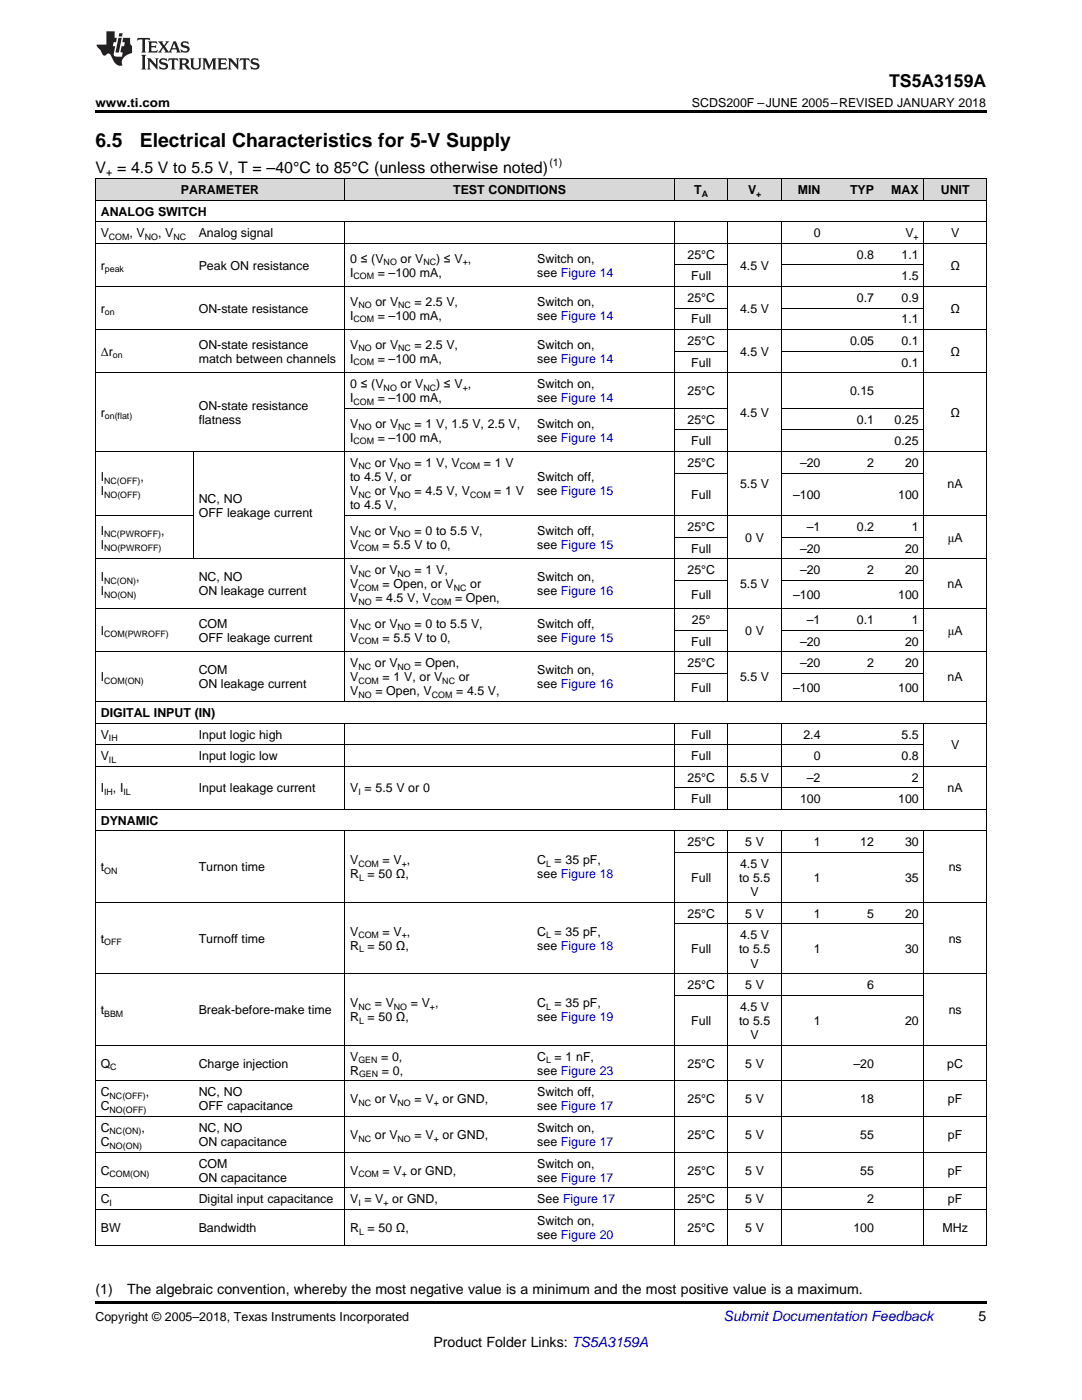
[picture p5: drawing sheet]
<svg xmlns="http://www.w3.org/2000/svg" width="216mm" height="279mm" viewBox="0 0 216 279" stroke-linecap="round" stroke-linejoin="round" font-family="sans-serif">
<defs><g id="words">
<g font-size="3.9">
<text x="19" y="29.3">6.5</text>
<text x="27.9" y="29.3">Electrical Characteristics for 5-V Supply</text>
</g>
<text font-size="3.5" x="177.4" y="17.3">TS5A3159A</text>
<text font-size="3.2" x="19" y="34.4">V = 4.5 V to 5.5 V, T = –40°C to 85°C (unless otherwise noted)</text>
<g font-size="2.8">
<text x="19" y="258.2">(1)</text>
<text x="25.4" y="258.2">The algebraic convention, whereby the most negative value is a minimum and the most positive value is a maximum.</text>
<text x="195.3" y="263.6">5</text>
<text x="86.5" y="268.9">Product Folder Links: TS5A3159A</text>
</g>
<text font-size="2.8" fill="#0000c8" x="144.4" y="263.6">Submit Documentation Feedback</text>
<g font-size="2.5">
<text x="19" y="21.4">www.ti.com</text>
<text x="138.1" y="21.4">SCDS200F –JUNE 2005–REVISED JANUARY 2018</text>
<text x="36.1" y="38.7">PARAMETER</text>
<text x="90.4" y="38.7">TEST CONDITIONS</text>
<text x="138.5" y="38.7">T</text>
<text x="149.3" y="38.7">V</text>
<text x="159.2" y="38.7">MIN</text>
<text x="169.6" y="38.7">TYP</text>
<text x="177.8" y="38.7">MAX</text>
<text x="187.7" y="38.7">UNIT</text>
<text x="20.1" y="43">ANALOG SWITCH</text>
<text x="20.1" y="47.3">V</text>
<text x="25.8" y="47.3">, V</text>
<text x="31.5" y="47.3">, V</text>
<text x="39.7" y="47.3">Analog signal</text>
<text x="162.4" y="47.3">0</text>
<text x="180.7" y="47.3">V</text>
<text x="189.8" y="47.3">V</text>
<text x="20.1" y="53.8">r</text>
<text x="39.7" y="53.8">Peak ON resistance</text>
<text x="69.9" y="52.4">0 ≤ (V</text>
<text x="79.9" y="52.4">or V</text>
<text x="87" y="52.4">) ≤ V ,</text>
<text x="107.2" y="52.4">Switch on,</text>
<text x="137.2" y="51.6">25°C</text>
<text x="147.7" y="53.8">4.5 V</text>
<text x="171" y="51.6">0.8</text>
<text x="179.9" y="51.6">1.1</text>
<text x="189.7" y="53.8">Ω</text>
<text x="69.9" y="55.2">I</text>
<text x="75.4" y="55.2">= –100 mA,</text>
<text x="107.2" y="55.2">see Figure 14</text>
<text x="137.9" y="56">Full</text>
<text x="179.9" y="56">1.5</text>
<text x="20.1" y="62.4">r</text>
<text x="39.7" y="62.4">ON-state resistance</text>
<text x="69.9" y="61">V</text>
<text x="69.9" y="63.8">I</text>
<text x="74.9" y="61">or V</text>
<text x="75.4" y="63.8">= –100 mA,</text>
<text x="82.7" y="61">= 2.5 V,</text>
<text x="107.2" y="61">Switch on,</text>
<text x="107.2" y="63.8">see Figure 14</text>
<text x="137.2" y="60.3">25°C</text>
<text x="137.9" y="64.6">Full</text>
<text x="147.7" y="62.4">4.5 V</text>
<text x="171" y="60.3">0.7</text>
<text x="179.9" y="60.3">0.9</text>
<text x="179.9" y="64.6">1.1</text>
<text x="189.7" y="62.4">Ω</text>
<text x="20.1" y="71">Δr</text>
<text x="39.7" y="69.6">ON-state resistance</text>
<text x="69.9" y="69.6">V</text>
<text x="74.9" y="69.6">or V</text>
<text x="82.7" y="69.6">= 2.5 V,</text>
<text x="107.2" y="69.6">Switch on,</text>
<text x="137.2" y="68.9">25°C</text>
<text x="147.7" y="71">4.5 V</text>
<text x="169.6" y="68.9">0.05</text>
<text x="179.9" y="68.9">0.1</text>
<text x="189.7" y="71">Ω</text>
<text x="39.7" y="72.4">match between channels</text>
<text x="69.9" y="72.4">I</text>
<text x="69.9" y="77.5">0 ≤ (V</text>
<text x="75.4" y="72.4">= –100 mA,</text>
<text x="79.9" y="77.5">or V</text>
<text x="87" y="77.5">) ≤ V ,</text>
<text x="107.2" y="72.4">see Figure 14</text>
<text x="107.2" y="77.5">Switch on,</text>
<text x="137.9" y="73.2">Full</text>
<text x="179.9" y="73.2">0.1</text>
<text x="20.1" y="83.2">r</text>
<text x="39.7" y="81.8">ON-state resistance</text>
<text x="69.9" y="80.3">I</text>
<text x="75.4" y="80.3">= –100 mA,</text>
<text x="107.2" y="80.3">see Figure 14</text>
<text x="137.2" y="78.9">25°C</text>
<text x="147.7" y="83.2">4.5 V</text>
<text x="169.6" y="78.9">0.15</text>
<text x="189.7" y="83.2">Ω</text>
<text x="39.7" y="84.6">flatness</text>
<text x="69.9" y="85.3">V</text>
<text x="69.9" y="88.2">I</text>
<text x="74.9" y="85.3">or V</text>
<text x="75.4" y="88.2">= –100 mA,</text>
<text x="82.7" y="85.3">= 1 V, 1.5 V, 2.5 V,</text>
<text x="107.2" y="85.3">Switch on,</text>
<text x="107.2" y="88.2">see Figure 14</text>
<text x="137.2" y="84.6">25°C</text>
<text x="137.9" y="88.9">Full</text>
<text x="171" y="84.6">0.1</text>
<text x="178.5" y="84.6">0.25</text>
<text x="178.5" y="88.9">0.25</text>
<text x="69.9" y="93.2">V</text>
<text x="74.8" y="93.2">or V</text>
<text x="82.7" y="93.2">= 1 V, V</text>
<text x="96.6" y="93.2">= 1 V</text>
<text x="137.2" y="93.2">25°C</text>
<text x="159.6" y="93.2">–20</text>
<text x="173" y="93.2">2</text>
<text x="180.6" y="93.2">20</text>
<text x="20.1" y="96">I</text>
<text x="20.1" y="98.8">I</text>
<text x="28" y="96">,</text>
<text x="39.7" y="100.3">NC, NO</text>
<text x="69.9" y="96">to 4.5 V, or</text>
<text x="69.9" y="98.8">V</text>
<text x="69.9" y="101.7">to 4.5 V,</text>
<text x="74.8" y="98.8">or V</text>
<text x="82.7" y="98.8">= 4.5 V, V</text>
<text x="98.6" y="98.8">= 1 V</text>
<text x="107.2" y="96">Switch off,</text>
<text x="107.2" y="98.8">see Figure 15</text>
<text x="137.9" y="99.6">Full</text>
<text x="147.7" y="97.4">5.5 V</text>
<text x="158.3" y="99.6">–100</text>
<text x="179.2" y="99.6">100</text>
<text x="189.1" y="97.4">nA</text>
<text x="20.1" y="106.7">I</text>
<text x="32.1" y="106.7">,</text>
<text x="39.7" y="103.2">OFF leakage current</text>
<text x="69.9" y="106.7">V</text>
<text x="74.8" y="106.7">or V</text>
<text x="82.7" y="106.7">= 0 to 5.5 V,</text>
<text x="107.2" y="106.7">Switch off,</text>
<text x="137.2" y="106">25°C</text>
<text x="161" y="106">–1</text>
<text x="171" y="106">0.2</text>
<text x="182" y="106">1</text>
<text x="20.1" y="109.5">I</text>
<text x="69.9" y="109.5">V</text>
<text x="76.3" y="109.5">= 5.5 V to 0,</text>
<text x="107.2" y="109.5">see Figure 15</text>
<text x="137.9" y="110.3">Full</text>
<text x="148.7" y="108.1">0 V</text>
<text x="159.6" y="110.3">–20</text>
<text x="180.6" y="110.3">20</text>
<text x="189.1" y="108.1">μA</text>
<text x="20.1" y="116">I</text>
<text x="20.1" y="118.8">I</text>
<text x="27.1" y="116">,</text>
<text x="39.7" y="116">NC, NO</text>
<text x="39.7" y="118.8">ON leakage current</text>
<text x="69.9" y="114.6">V</text>
<text x="69.9" y="117.4">V</text>
<text x="74.8" y="114.6">or V</text>
<text x="76.3" y="117.4">= Open, or V</text>
<text x="82.7" y="114.6">= 1 V,</text>
<text x="93.8" y="117.4">or</text>
<text x="107.2" y="116">Switch on,</text>
<text x="107.2" y="118.8">see Figure 16</text>
<text x="137.2" y="114.6">25°C</text>
<text x="137.9" y="119.6">Full</text>
<text x="147.7" y="117.4">5.5 V</text>
<text x="158.3" y="119.6">–100</text>
<text x="159.6" y="114.6">–20</text>
<text x="173" y="114.6">2</text>
<text x="179.2" y="119.6">100</text>
<text x="180.6" y="114.6">20</text>
<text x="189.1" y="117.4">nA</text>
<text x="39.7" y="125.3">COM</text>
<text x="69.9" y="120.2">V</text>
<text x="69.9" y="125.3">V</text>
<text x="74.8" y="125.3">or V</text>
<text x="74.9" y="120.2">= 4.5 V, V</text>
<text x="82.7" y="125.3">= 0 to 5.5 V,</text>
<text x="90.8" y="120.2">= Open,</text>
<text x="107.2" y="125.3">Switch off,</text>
<text x="138.1" y="124.5">25°</text>
<text x="161" y="124.5">–1</text>
<text x="171" y="124.5">0.1</text>
<text x="182" y="124.5">1</text>
<text x="20.1" y="126.7">I</text>
<text x="39.7" y="128.1">OFF leakage current</text>
<text x="69.9" y="128.1">V</text>
<text x="76.3" y="128.1">= 5.5 V to 0,</text>
<text x="107.2" y="128.1">see Figure 15</text>
<text x="137.9" y="128.8">Full</text>
<text x="148.7" y="126.7">0 V</text>
<text x="159.6" y="128.8">–20</text>
<text x="180.6" y="128.8">20</text>
<text x="189.1" y="126.7">μA</text>
<text x="20.1" y="136">I</text>
<text x="39.7" y="134.5">COM</text>
<text x="39.7" y="137.4">ON leakage current</text>
<text x="69.9" y="133.1">V</text>
<text x="69.9" y="136">V</text>
<text x="74.8" y="133.1">or V</text>
<text x="76.3" y="136">= 1 V, or V</text>
<text x="82.7" y="133.1">= Open,</text>
<text x="91.5" y="136">or</text>
<text x="107.2" y="134.5">Switch on,</text>
<text x="107.2" y="137.4">see Figure 16</text>
<text x="137.2" y="133.1">25°C</text>
<text x="147.7" y="136">5.5 V</text>
<text x="159.6" y="133.1">–20</text>
<text x="173" y="133.1">2</text>
<text x="180.6" y="133.1">20</text>
<text x="189.1" y="136">nA</text>
<text x="20.1" y="143.1">DIGITAL INPUT (IN)</text>
<text x="69.9" y="138.8">V</text>
<text x="74.9" y="138.8">= Open, V</text>
<text x="91" y="138.8">= 4.5 V,</text>
<text x="137.9" y="138.1">Full</text>
<text x="158.3" y="138.1">–100</text>
<text x="179.2" y="138.1">100</text>
<text x="20.1" y="147.4">V</text>
<text x="39.7" y="147.4">Input logic high</text>
<text x="137.9" y="147.4">Full</text>
<text x="160.3" y="147.4">2.4</text>
<text x="179.9" y="147.4">5.5</text>
<text x="189.8" y="149.5">V</text>
<text x="20.1" y="151.7">V</text>
<text x="39.7" y="151.7">Input logic low</text>
<text x="137.2" y="156">25°C</text>
<text x="137.9" y="151.7">Full</text>
<text x="147.7" y="156">5.5 V</text>
<text x="161" y="156">–2</text>
<text x="162.4" y="151.7">0</text>
<text x="179.9" y="151.7">0.8</text>
<text x="182" y="156">2</text>
<text x="20.1" y="158.2">I</text>
<text x="22.5" y="158.2">, I</text>
<text x="39.7" y="158.2">Input leakage current</text>
<text x="69.9" y="158.2">V = 5.5 V or 0</text>
<text x="137.9" y="160.3">Full</text>
<text x="159.6" y="160.3">100</text>
<text x="179.2" y="160.3">100</text>
<text x="189.1" y="158.2">nA</text>
<text x="20.1" y="164.6">DYNAMIC</text>
<text x="20.1" y="173.9">t</text>
<text x="39.7" y="173.9">Turnon time</text>
<text x="69.9" y="172.5">V</text>
<text x="76.3" y="172.5">= V ,</text>
<text x="107.2" y="172.5">C = 35 pF,</text>
<text x="137.2" y="168.9">25°C</text>
<text x="147.7" y="173.2">4.5 V</text>
<text x="148.7" y="168.9">5 V</text>
<text x="162.4" y="168.9">1</text>
<text x="171.7" y="168.9">12</text>
<text x="180.6" y="168.9">30</text>
<text x="189.3" y="173.9">ns</text>
<text x="69.9" y="175.3">R = 50 Ω,</text>
<text x="107.2" y="175.3">see Figure 18</text>
<text x="137.9" y="176">Full</text>
<text x="147.5" y="176">to 5.5</text>
<text x="149.8" y="178.9">V</text>
<text x="162.4" y="176">1</text>
<text x="180.6" y="176">35</text>
<text x="137.2" y="183.2">25°C</text>
<text x="148.7" y="183.2">5 V</text>
<text x="162.4" y="183.2">1</text>
<text x="173" y="183.2">5</text>
<text x="180.6" y="183.2">20</text>
<text x="20.1" y="188.1">t</text>
<text x="39.7" y="188.1">Turnoff time</text>
<text x="69.9" y="186.7">V</text>
<text x="69.9" y="189.5">R = 50 Ω,</text>
<text x="76.3" y="186.7">= V ,</text>
<text x="107.2" y="186.7">C = 35 pF,</text>
<text x="107.2" y="189.5">see Figure 18</text>
<text x="137.9" y="190.3">Full</text>
<text x="147.5" y="190.3">to 5.5</text>
<text x="147.7" y="187.5">4.5 V</text>
<text x="162.4" y="190.3">1</text>
<text x="180.6" y="190.3">30</text>
<text x="189.3" y="188.1">ns</text>
<text x="137.2" y="197.4">25°C</text>
<text x="148.7" y="197.4">5 V</text>
<text x="149.8" y="193.1">V</text>
<text x="173" y="197.4">6</text>
<text x="20.1" y="202.4">t</text>
<text x="39.7" y="202.4">Break-before-make time</text>
<text x="69.9" y="201">V</text>
<text x="69.9" y="203.8">R = 50 Ω,</text>
<text x="74.8" y="201">= V</text>
<text x="82" y="201">= V ,</text>
<text x="107.2" y="201">C = 35 pF,</text>
<text x="107.2" y="203.8">see Figure 19</text>
<text x="147.7" y="201.7">4.5 V</text>
<text x="189.3" y="202.4">ns</text>
<text x="137.9" y="204.5">Full</text>
<text x="147.5" y="204.5">to 5.5</text>
<text x="149.8" y="207.4">V</text>
<text x="162.4" y="204.5">1</text>
<text x="180.6" y="204.5">20</text>
<text x="20.1" y="213.1">Q</text>
<text x="39.7" y="213.1">Charge injection</text>
<text x="69.9" y="211.7">V</text>
<text x="69.9" y="214.5">R</text>
<text x="76.1" y="211.7">= 0,</text>
<text x="76.2" y="214.5">= 0,</text>
<text x="107.2" y="211.7">C = 1 nF,</text>
<text x="107.2" y="214.5">see Figure 23</text>
<text x="137.2" y="213.1">25°C</text>
<text x="148.7" y="213.1">5 V</text>
<text x="170.3" y="213.1">–20</text>
<text x="189" y="213.1">pC</text>
<text x="20.1" y="218.8">C</text>
<text x="20.1" y="221.6">C</text>
<text x="29.1" y="218.8">,</text>
<text x="39.7" y="218.8">NC, NO</text>
<text x="39.7" y="221.6">OFF capacitance</text>
<text x="69.9" y="220.2">V</text>
<text x="74.8" y="220.2">or V</text>
<text x="82.7" y="220.2">= V</text>
<text x="88.3" y="220.2">or GND,</text>
<text x="107.2" y="218.8">Switch off,</text>
<text x="107.2" y="221.6">see Figure 17</text>
<text x="137.2" y="220.2">25°C</text>
<text x="148.7" y="220.2">5 V</text>
<text x="171.7" y="220.2">18</text>
<text x="189.2" y="220.2">pF</text>
<text x="20.1" y="225.9">C</text>
<text x="28.2" y="225.9">,</text>
<text x="39.7" y="225.9">NC, NO</text>
<text x="69.9" y="227.3">V</text>
<text x="74.8" y="227.3">or V</text>
<text x="82.7" y="227.3">= V</text>
<text x="88.3" y="227.3">or GND,</text>
<text x="107.2" y="225.9">Switch on,</text>
<text x="137.2" y="227.3">25°C</text>
<text x="148.7" y="227.3">5 V</text>
<text x="171.7" y="227.3">55</text>
<text x="189.2" y="227.3">pF</text>
<text x="20.1" y="228.7">C</text>
<text x="39.7" y="228.7">ON capacitance</text>
<text x="39.7" y="233">COM</text>
<text x="107.2" y="228.7">see Figure 17</text>
<text x="107.2" y="233">Switch on,</text>
<text x="20.1" y="234.5">C</text>
<text x="39.7" y="235.9">ON capacitance</text>
<text x="69.9" y="234.5">V</text>
<text x="76.3" y="234.5">= V</text>
<text x="81.9" y="234.5">or GND,</text>
<text x="107.2" y="235.9">see Figure 17</text>
<text x="137.2" y="234.5">25°C</text>
<text x="148.7" y="234.5">5 V</text>
<text x="171.7" y="234.5">55</text>
<text x="189.2" y="234.5">pF</text>
<text x="20.1" y="240.2">C</text>
<text x="20.1" y="245.9">BW</text>
<text x="39.7" y="240.2">Digital input capacitance</text>
<text x="39.7" y="245.9">Bandwidth</text>
<text x="69.9" y="240.2">V = V</text>
<text x="69.9" y="245.9">R = 50 Ω,</text>
<text x="78.3" y="240.2">or GND,</text>
<text x="107.2" y="240.2">See Figure 17</text>
<text x="107.2" y="244.5">Switch on,</text>
<text x="137.2" y="240.2">25°C</text>
<text x="137.2" y="245.9">25°C</text>
<text x="148.7" y="240.2">5 V</text>
<text x="148.7" y="245.9">5 V</text>
<text x="170.3" y="245.9">100</text>
<text x="173" y="240.2">2</text>
<text x="188.1" y="245.9">MHz</text>
<text x="189.2" y="240.2">pF</text>
<text x="107.2" y="247.3">see Figure 20</text>
<text x="19" y="263.6">Copyright © 2005–2018, Texas Instruments Incorporated</text>
</g>
<g font-size="2.1">
<text x="21.2" y="35.1">+</text>
<text x="109.6" y="33.2">(1)</text>
</g>
<g font-size="1.8">
<text x="140" y="39.2">A</text>
<text x="150.9" y="39.2">+</text>
<text x="21.7" y="47.8">COM</text>
<text x="28.9" y="47.8">NO</text>
<text x="34.6" y="47.8">NC</text>
<text x="182.3" y="47.8">+</text>
<text x="76.6" y="52.9">NO</text>
<text x="84.5" y="52.9">NC</text>
<text x="92.3" y="52.9">+</text>
<text x="20.9" y="54.3">peak</text>
<text x="70.6" y="55.7">COM</text>
<text x="20.9" y="62.9">on</text>
<text x="70.6" y="64.3">COM</text>
<text x="71.5" y="61.5">NO</text>
<text x="79.4" y="61.5">NC</text>
<text x="22.5" y="71.5">on</text>
<text x="71.5" y="70.1">NO</text>
<text x="79.4" y="70.1">NC</text>
<text x="70.6" y="72.9">COM</text>
<text x="76.6" y="78">NO</text>
<text x="84.5" y="78">NC</text>
<text x="92.3" y="78">+</text>
<text x="20.9" y="83.7">on(flat)</text>
<text x="70.6" y="80.8">COM</text>
<text x="70.6" y="88.7">COM</text>
<text x="71.5" y="85.8">NO</text>
<text x="79.4" y="85.8">NC</text>
<text x="71.5" y="93.7">NC</text>
<text x="79.3" y="93.7">NO</text>
<text x="91.7" y="93.7">COM</text>
<text x="20.8" y="96.5">NC(OFF)</text>
<text x="20.8" y="99.3">NO(OFF)</text>
<text x="71.5" y="99.3">NC</text>
<text x="79.3" y="99.3">NO</text>
<text x="93.8" y="99.3">COM</text>
<text x="20.8" y="107.2">NC(PWROFF)</text>
<text x="71.5" y="107.2">NC</text>
<text x="79.3" y="107.2">NO</text>
<text x="20.8" y="110">NO(PWROFF)</text>
<text x="71.5" y="110">COM</text>
<text x="20.8" y="116.5">NC(ON)</text>
<text x="20.8" y="119.3">NO(ON)</text>
<text x="71.5" y="115.1">NC</text>
<text x="71.5" y="117.9">COM</text>
<text x="79.3" y="115.1">NO</text>
<text x="90.6" y="117.9">NC</text>
<text x="71.5" y="120.7">NO</text>
<text x="71.5" y="125.8">NC</text>
<text x="79.3" y="125.8">NO</text>
<text x="86" y="120.7">COM</text>
<text x="20.8" y="127.2">COM(PWROFF)</text>
<text x="71.5" y="128.6">COM</text>
<text x="20.8" y="136.5">COM(ON)</text>
<text x="71.5" y="133.6">NC</text>
<text x="71.5" y="136.5">COM</text>
<text x="79.3" y="133.6">NO</text>
<text x="88.3" y="136.5">NC</text>
<text x="71.5" y="139.3">NO</text>
<text x="86.2" y="139.3">COM</text>
<text x="21.7" y="147.9">IH</text>
<text x="21.7" y="152.2">IL</text>
<text x="20.8" y="158.6">IH</text>
<text x="24.6" y="158.6">IL</text>
<text x="71.5" y="158.6">I</text>
<text x="71.5" y="173">COM</text>
<text x="80.2" y="173">+</text>
<text x="109" y="173">L</text>
<text x="20.8" y="174.4">ON</text>
<text x="71.6" y="175.8">L</text>
<text x="20.8" y="188.6">OFF</text>
<text x="71.5" y="187.2">COM</text>
<text x="71.6" y="190">L</text>
<text x="80.2" y="187.2">+</text>
<text x="109" y="187.2">L</text>
<text x="20.8" y="202.9">BBM</text>
<text x="71.5" y="201.5">NC</text>
<text x="78.6" y="201.5">NO</text>
<text x="85.8" y="201.5">+</text>
<text x="109" y="201.5">L</text>
<text x="71.6" y="204.3">L</text>
<text x="22" y="213.6">C</text>
<text x="71.5" y="212.2">GEN</text>
<text x="71.6" y="215">GEN</text>
<text x="109" y="212.2">L</text>
<text x="21.9" y="219.3">NC(OFF)</text>
<text x="71.5" y="220.7">NC</text>
<text x="79.3" y="220.7">NO</text>
<text x="86.5" y="220.7">+</text>
<text x="21.9" y="222.1">NO(OFF)</text>
<text x="21.9" y="226.4">NC(ON)</text>
<text x="71.5" y="227.8">NC</text>
<text x="79.3" y="227.8">NO</text>
<text x="86.5" y="227.8">+</text>
<text x="21.9" y="229.2">NO(ON)</text>
<text x="21.9" y="234.9">COM(ON)</text>
<text x="71.5" y="234.9">COM</text>
<text x="80.2" y="234.9">+</text>
<text x="21.9" y="240.7">I</text>
<text x="71.5" y="240.7">I</text>
<text x="76.5" y="240.7">+</text>
<text x="71.6" y="246.4">L</text>
</g>
</g></defs>
<g fill="#d8d8d8">
<path d="M19 35.7h19.6v4.3h-19.6z"/>
<path d="M38.6 35.7h30.2v4.3h-30.2z"/>
<path d="M68.8 35.7h19.6v4.3h-19.6z"/>
<path d="M88.4 35.7h17.8v4.3h-17.8z"/>
<path d="M106.2 35.7h28.4v4.3h-28.4z"/>
<path d="M134.6 35.7h10.7v4.3h-10.7z"/>
<path d="M145.3 35.7h10.6v4.3h-10.6z"/>
<path d="M155.9 35.7h8.9v4.3h-8.9z"/>
<path d="M164.8 35.7h10.7v4.3h-10.7z"/>
<path d="M175.5 35.7h8.9v4.3h-8.9z"/>
<path d="M184.4 35.7h12.4v4.3h-12.4z"/>
</g>
<path d="M19 22h177.8v.5h-177.8zM19 259.7h177.8v.5h-177.8z" fill="#000"/>
<g fill="none" stroke="#000" stroke-width=".2">
<path d="M19 35.6l177.8 .1v212.9M19 40h177.8M19.1 35.7v212.9M68.8 35.7v4.3M134.6 35.7v4.3M145.2 35.7v4.3M155.9 35.7v4.3M184.3 35.7v4.3M19 57.2h177.8M19 48.6h177.8M19 44.3h177.8M68.8 44.3v95.8"/>
<path d="M134.6 44.3v95.8M134.6 52.9h10.7M145.2 44.3v95.8M155.9 44.3v95.8M155.9 52.9h28.5M184.3 44.3v95.8M19 74.4h177.8M19 65.8h177.8M134.6 70.1h10.7M134.6 61.5h10.7M155.9 70.1h28.5M155.9 61.5h28.5"/>
<path d="M19 90.1h177.8M38.5 90.1v21.4M68.8 81.5h76.5M134.6 94.4h10.7M134.6 85.8h10.7M155.9 94.4h28.5M155.9 85.8h28.5M155.9 81.5h28.5M19 111.5h177.8M19 102.9h19.6M68.8 102.9h128M134.6 115.8h10.7"/>
<path d="M134.6 107.2h10.7M155.9 115.8h28.5M155.9 107.2h28.5M19 140h177.8M19 130.1h177.8M19 121.4h177.8M134.6 134.4h10.7M134.6 125.7h10.7M155.9 134.4h28.5M155.9 125.7h28.5M19 152.9h177.8M19 148.6h165.4"/>
<path d="M19 144.3h177.8M68.8 144.3v17.3M134.6 144.3v17.3M134.6 157.2h49.8M145.2 144.3v17.3M155.9 144.3v17.3M184.3 144.3v17.3M19 165.8h177.8M19 161.5h177.8M68.8 165.8v82.8M134.6 165.8v82.8M134.6 170.1h49.8"/>
<path d="M145.2 165.8v82.8M155.9 165.8v82.8M184.3 165.8v82.8M19 194.3h177.8M19 180.1h177.8M134.6 198.6h49.8M134.6 184.4h49.8M19 215.7h177.8M19 208.6h177.8M19 237.1h177.8M19 230h177.8M19 222.8h177.8"/>
<path d="M19 248.5h177.8M19 241.4h177.8"/>
</g>
<g fill="#231f20">
<path d="M27.5 7.6l-.1 .5 .4-.2h.6v.1v2.1l-.2 .4h1l-.3-.4v-2.1l.1-.1h.5l.5 .2-.2-.5zM29.5 8.3l.2 .3v1.5l-.2 .4h1.8l.2-.6a1.04 1.04 0 0 1-1.3 .2v-.7h.6l.3 .2v-.6l-.3 .2h-.6v-.6l.8-.1 .4 .3-.2-.5zM31.5 8.3l.9 1.1-.9 1.1h.8l-.2-.2 .5-.7 .4 .7-.2 .2h1.5l-.1-.2 .1-.4h.9l.1 .4-.2 .2h1l-.3-.3-.7-1.9h-.5l-.9 2-.8-1 .9-1h-.8l.1 .3-.3 .5-.4-.6 .2-.2zM34.7 8.6l.4 1h-.7zM36.3 8.4a.63 .63 0 0 0-.2 .7 .63 .63 0 0 0 .6 .4l.6 .2 .1 .2a.75 .75 0 0 1-.7 .4 .75 .75 0 0 1-.6-.5l.1 .7 .1-.1a1.11 1.11 0 0 0 1.5-.6 1.13 1.13 0 0 0-1.2-.8l-.1-.4a1.04 1.04 0 0 1 1.2 .2l-.2-.5-.1 .1-.5-.2zM28.2 10.9l.2 .4v2.2l-.2 .4h1l-.3-.4v-2.2l.3-.4zM29.3 11.6l.3 .4v1.5l-.3 .4h.8l-.2-.4v-1.3l1.5 1.7v-1.9l.2-.4h-.7l.2 .4v.9l-1.1-1.3zM32 11.8a.62 .62 0 0 0-.2 .7 .62 .62 0 0 0 .6 .4l.6 .1 .1 .3a.76 .76 0 0 1-.7 .3 .76 .76 0 0 1-.6-.4l.1 .7 .1-.1a1.11 1.11 0 0 0 1.5-.6 1.13 1.13 0 0 0-1.2-.8l-.1-.4a1.04 1.04 0 0 1 1.2 .2l-.2-.6-.1 .1-.5-.1zM33.7 11.6l-.2 .6a.61 .61 0 0 1 .8-.3v1.6l-.2 .4h.9l-.2-.4v-1.6a.63 .63 0 0 1 .8 .3l-.2-.6zM35.6 11.6l.3 .4v1.5l-.3 .4h1l-.2-.2v-.8l.5 .2a.76 .76 0 0 0 1.2 .7l-1-1a.58 .58 0 0 0 .6-.5 .58 .58 0 0 0-.5-.6zM36.4 11.9h.1a.45 .45 0 0 1 .5 .1 .45 .45 0 0 1 .1 .5l-.7 .2zM37.9 11.6l.2 .2a2.17 2.17 0 0 0 .3 1.9 .99 .99 0 0 0 1.6-.6v-1.1l.2-.4h-.7l.2 .2a1.92 1.92 0 0 1-.2 1.8 .6 .6 0 0 1-.9-.5v-1.1l.2-.4zM40.4 11.6l.2 .4v1.5l-.2 .4h.7l-.2-.4v-1.4l.8 1.8 .8-1.8v1.4l-.2 .4h.9l-.2-.4v-1.5l.2-.4h-.8l-.6 1.5-.6-1.5zM43.4 11.6l.2 .4v1.5l-.2 .4h1.8l.2-.6a1.04 1.04 0 0 1-1.3 .1v-.6h.5l.4 .2v-.6l-.4 .2h-.5v-.7h.8l.3 .3-.1-.6zM45.5 11.6l.2 .4v1.5l-.2 .4h.7l-.2-.4v-1.3l1.5 1.7v-1.9l.2-.4h-.7l.2 .4v.9l-1.1-1.3zM47.9 11.6l-.1 .6a.61 .61 0 0 1 .8-.3v1.6l-.3 .4h1l-.3-.4 .1-1.6a.63 .63 0 0 1 .7 .3l-.1-.6zM50.2 11.8a.62 .62 0 0 0-.2 .7 .62 .62 0 0 0 .6 .4l.6 .1 .2 .3a.76 .76 0 0 1-.8 .3 .76 .76 0 0 1-.6-.4l.1 .7 .2-.1a1.11 1.11 0 0 0 1.5-.6 1.13 1.13 0 0 0-1.3-.8l-.1-.4a1.04 1.04 0 0 1 1.2 .2l-.1-.6-.2 .1-.5-.1z"/>
<path d="M21.2 6.3v2.6h-1.9l.1 .4 .7 .9a.91 .91 0 0 0 1 .8 .56 .56 0 0 1 .5-.3 .56 .56 0 0 1 .5 .3l.4 .8a1.53 1.53 0 0 0 1.9 1.2 1.54 1.54 0 0 1 1-2.1l.9-.3v-1.4a1.52 1.52 0 0 1-.3-1.6h-1.4l-.2 .8h.5l-.2 .8h-.4l-.2 1v.2l.4 .1-.2 .8a1.93 1.93 0 0 1-1.6-.3l.3-1.8h-.5l.2-.8h.4l.2-.8h-.4v-1.3zM23.6 7.6l-.6 2.9h.7l.6-2.9zM23.8 6.6l-.1 .7h.6l.2-.7z"/>
</g>
<use href="#words"/>
</svg>
